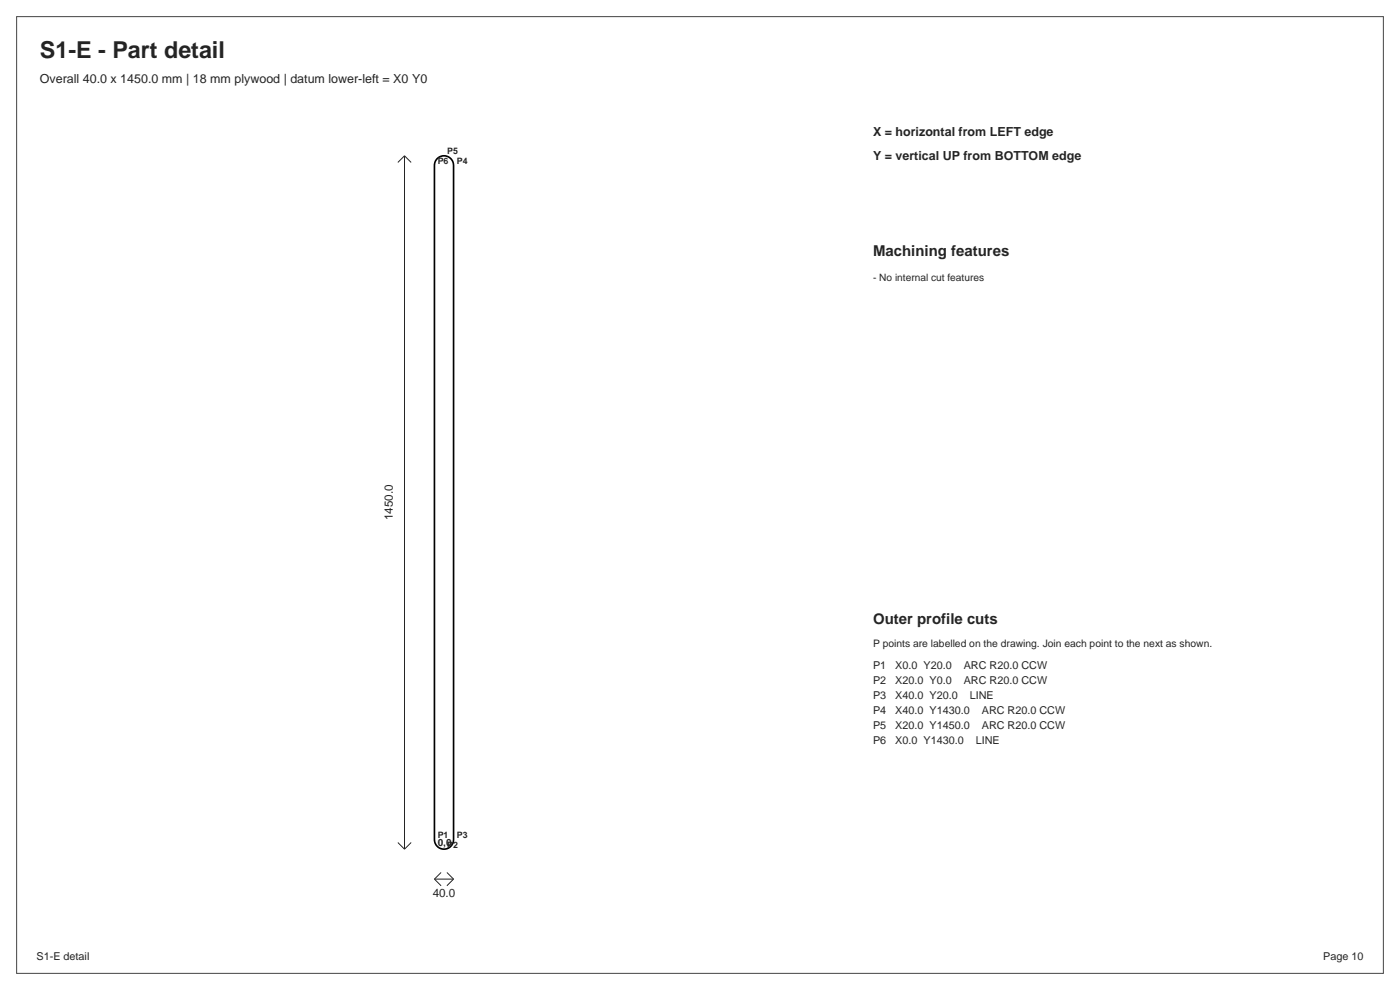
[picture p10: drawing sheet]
<svg xmlns="http://www.w3.org/2000/svg" width="297mm" height="210mm" viewBox="0 0 297 210" stroke-linecap="round" stroke-linejoin="round" font-family="sans-serif">
<defs><g id="words">
<text font-size="4.9" fill="#212529" x="8.5" y="12.3">S1-E - Part detail</text>
<g font-size="3.2" fill="#212529">
<text x="185.2" y="54.3">Machining features</text>
<text x="185.2" y="132.4">Outer profile cuts</text>
</g>
<g font-size="2.6" fill="#212529">
<text x="8.5" y="17.6">Overall 40.0 x 1450.0 mm | 18 mm plywood | datum lower-left = X0 Y0</text>
<text x="185.2" y="28.9">X = horizontal from LEFT edge</text>
<text x="185.2" y="33.9">Y = vertical UP from BOTTOM edge</text>
</g>
<g font-size="2.5" fill="#212529">
<text x="83.3" y="110.4" transform="rotate(-90 83.3 110.4)">1450.0</text>
<text x="91.8" y="190.4">40.0</text>
</g>
<g font-size="2.3" fill="#212529">
<text x="185.2" y="141.9">P1</text>
<text x="189.9" y="141.9">X0.0 Y20.0</text>
<text x="204.5" y="141.9">ARC R20.0 CCW</text>
<text x="185.2" y="145.1">P2</text>
<text x="185.2" y="148.3">P3</text>
<text x="189.9" y="145.1">X20.0 Y0.0</text>
<text x="189.9" y="148.3">X40.0 Y20.0</text>
<text x="204.5" y="145.1">ARC R20.0 CCW</text>
<text x="205.7" y="148.3">LINE</text>
<text x="185.2" y="151.4">P4</text>
<text x="185.2" y="154.6">P5</text>
<text x="189.9" y="151.4">X40.0 Y1430.0</text>
<text x="189.9" y="154.6">X20.0 Y1450.0</text>
<text x="208.3" y="151.4">ARC R20.0 CCW</text>
<text x="208.3" y="154.6">ARC R20.0 CCW</text>
<text x="185.2" y="157.8">P6</text>
<text x="189.9" y="157.8">X0.0 Y1430.0</text>
<text x="207" y="157.8">LINE</text>
<text x="7.8" y="203.6">S1-E detail</text>
<text x="280.7" y="203.6">Page 10</text>
</g>
<g font-size="2.2" fill="#212529">
<text x="185.2" y="59.6">- No internal cut features</text>
<text x="185.2" y="137.3">P points are labelled on the drawing. Join each point to the next as shown.</text>
</g>
<text font-size="2.1" fill="#212529" x="92.9" y="179.4">0,0</text>
<g font-size="1.9" fill="#212529">
<text x="92.9" y="34.7">P6</text>
<text x="94.9" y="32.7">P5</text>
<text x="96.9" y="34.7">P4</text>
<text x="92.9" y="177.7">P1</text>
<text x="94.9" y="179.8">P2</text>
<text x="96.9" y="177.7">P3</text>
</g>
</g></defs>
<path d="M92.6 33.8a2.03 2.03 0 0 1 2.3-.6 2.03 2.03 0 0 1 1.3 1.9v143a2.03 2.03 0 0 1-2 2 2.03 2.03 0 0 1-2-2v-143l.1-.7z" fill="none" stroke="#000" stroke-width=".35"/>
<path d="M85.8 33v147.1M85.8 33l-1.4 1.5M85.8 33l1.4 1.5M84.4 178.7l1.4 1.4M87.2 178.7l-1.4 1.4M92.2 186.5h4M92.2 186.5l1.4 1.4M93.6 185.1l-1.4 1.4M94.8 185.1l1.4 1.4M96.2 186.5l-1.4 1.4" fill="none" stroke="#212529" stroke-width=".21"/>
<path d="M3.5 3.5h290v203h-290z" fill="none" stroke="#444" stroke-width=".21"/>
<use href="#words"/>
</svg>
